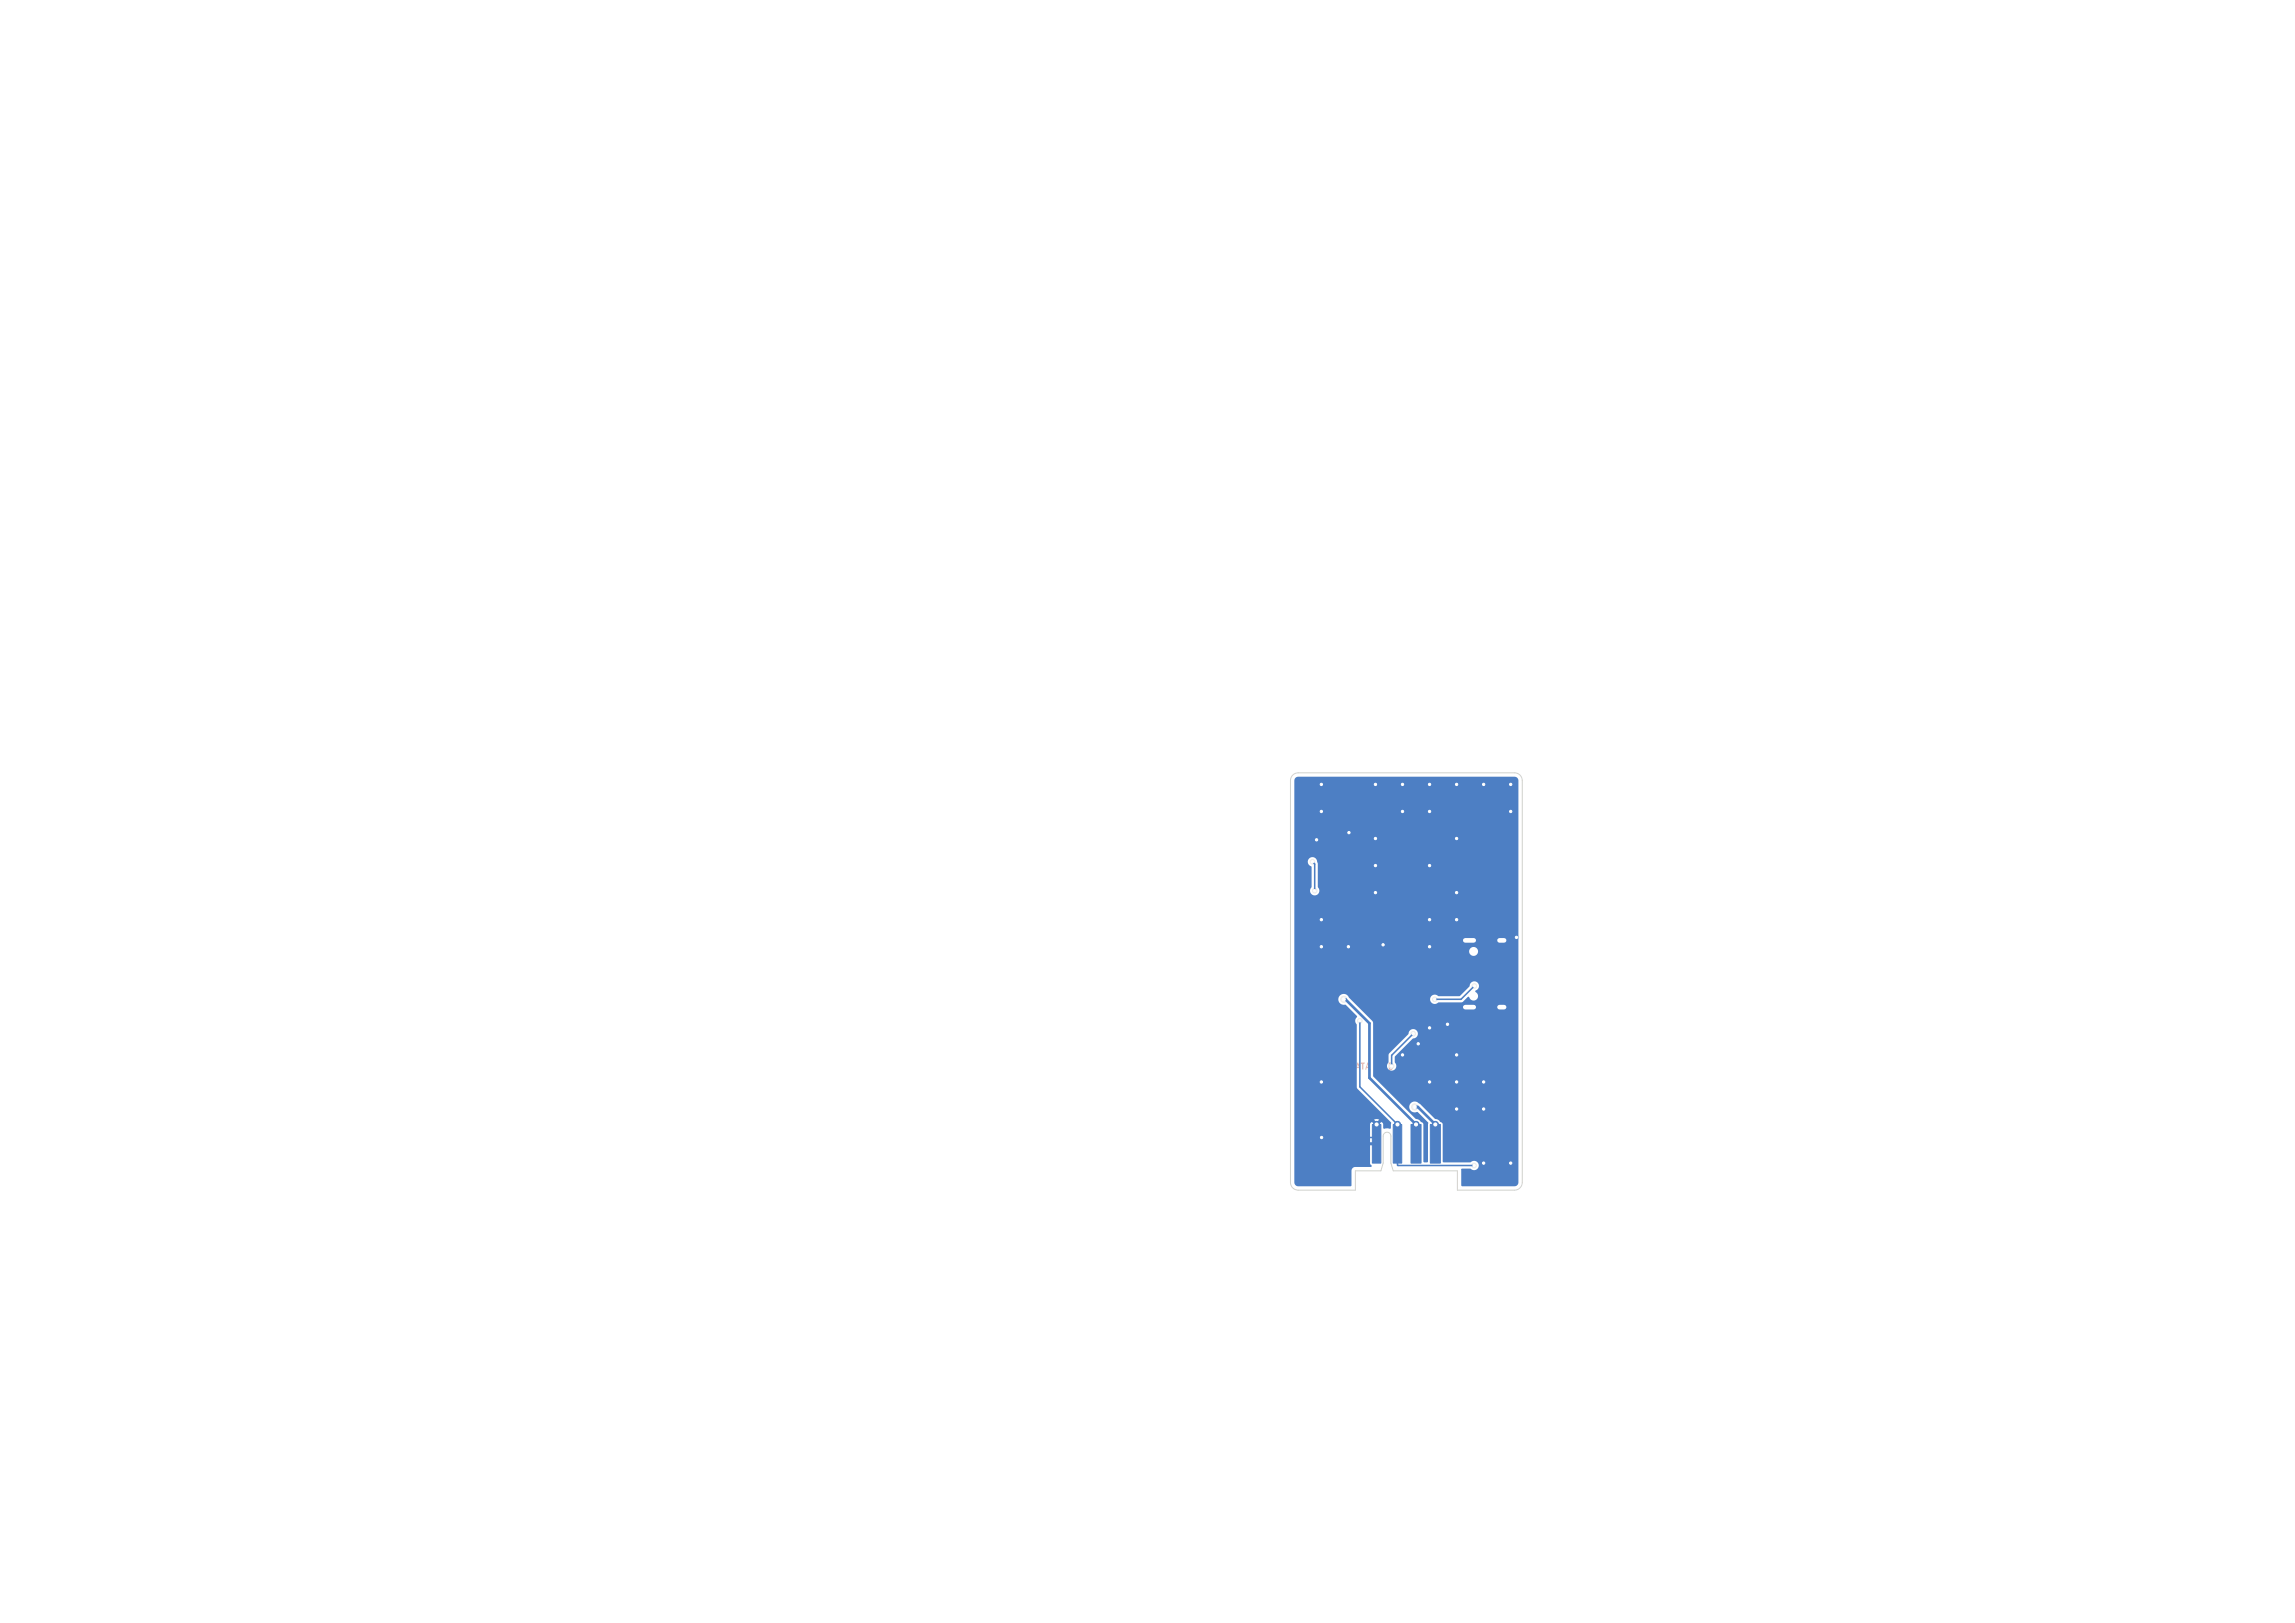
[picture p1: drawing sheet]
<svg xmlns="http://www.w3.org/2000/svg" width="297mm" height="210mm" viewBox="0 0 297 210" stroke-linecap="round" stroke-linejoin="round" font-family="sans-serif">
<defs><g id="words">
<g font-size="1.1" fill="#fff">
<text x="185.5" y="119.2">Geraet!</text>
<text x="172.1" y="122.6">MACS 1=12V</text>
<text x="184.9" y="122.6">3=D</text>
<text x="188.3" y="122.6">4=GND</text>
<text x="178.3" y="138.6">GND 5V</text>
</g>
<g font-size="1.1" fill="#e8b2a7">
<text x="188.7" y="124.6">inv.</text>
<text x="174.4" y="128.6">JP2:</text>
<text x="185.1" y="128.6">2-3=5V</text>
<text x="174.7" y="138.6">DATA</text>
</g>
</g></defs>
<g fill="none" stroke="#e8b2a7" stroke-width=".13">
<path d="M172.9 114.3v.1M172.9 113.6v.5M173.3 114.3v.1M173.3 113.6v.5M174.5 118.5h.3l.1 .5M174.8 113.6v.8l-.5-.8v.8M174.9 118.6l-.4 .2 .1 .2 .3-.1M175 116.6v.6l.2 .2 .2-.1 .1-.1v-.6M175.1 113.9h.3M175.2 118.5h.3l.1 .5M175.2 118.4v.6M175.5 113.6h-.4v.8h.4"/>
<path d="M175.8 113.6h.4M176 113.6v.8M176.3 116.6h-.3l-.2 .1 .1 .2 .3 .2v.2l-.1 .1-.3-.1M176.3 118.5l-.2-.1-.2 .2 .1 .3h.3M176.3 118.4v.7l-.1 .1h-.2M176.4 113.6h.5l-.5 .8h.5M176.6 116.6h.3l.1 .1-.1 .2 .1 .1 .1 .2-.2 .2h-.3zM176.6 116.9h.3M176.6 118.7l.4-.1v-.1l-.2-.1-.2 .1 .1 .4h.3M177.2 114l.4-.1 .1-.3h-.5v.8M177.6 118.5l-.2-.1-.1 .1 .1 .2h.2v.2h-.3M178 113.7l.2-.1a.27 .27 0 0 1 .3 .2v.3a.27 .27 0 0 1-.2 .3 .27 .27 0 0 1-.3-.3z"/>
<path d="M178.4 118.5l-.3-.1-.1 .2 .1 .3h.3M178.5 116.6v.8l-.5-.8v.8M178.7 118.5h.3v.5M178.7 118.2v.8M178.8 113.6h.4M178.9 116.6v.8M179 113.6v.8M179.2 116.9h.3M179.4 118.2v.6l.1 .2M179.5 113.9h.3M179.6 116.6h-.4v.8h.4M179.8 118.5l.2-.1 .2 .1v.3v.1h-.4z"/>
<path d="M179.9 113.6h-.4v.8h.4M180.5 116.8h.4l-.4 .6h.4M180.7 113.6v.8l-.5-.8v.8M180.8 118.5l-.2-.1-.1 .1 .1 .2h.2v.2h-.3M181 113.6h.5l-.5 .8h.5M181.2 116.8l.1 .5h.3M181.5 118.5l-.2-.1-.1 .1v.2h.3v.2h-.3M181.6 116.8v.6M181.8 113.6v.8M181.8 118.7l.4-.1v-.1l-.3-.1-.1 .1 .1 .4h.3M182.1 114.4l.2-.8 .3 .8M182.2 114.1h.3"/>
<path d="M182.2 116.9l-.2-.1-.1 .1v.2h.3v.2h-.3M182.6 118.4v.6M182.6 118.5h.3v.5M182.6 116.9h.3v.5M182.9 113.6v.8h.4M182.9 117l-.3 .2 .1 .2 .2-.1M183.2 118.7l.4-.1v-.1l-.2-.1-.2 .1 .1 .4h.3M183.3 116.9l.2-.1 .2 .1M183.3 116.8v.6M183.7 116.9l.1-.1 .2 .1v.5M183.7 116.9v.5M184 118.5l.2-.1 .1 .1"/>
<path d="M184 118.4v.6M184.1 114.4v-.8l.3 .5 .3-.5v.8M184.3 118.5l.1-.1 .2 .1v.5M184.3 118.5v.5M184.4 116.9l.2-.1 .1 .1M184.4 116.8v.6M184.7 116.9l.1-.1 .2 .1 .1 .5M184.7 116.9v.5M185 113.7l.2-.1a.27 .27 0 0 1 .3 .2v.3a.27 .27 0 0 1-.2 .3 .27 .27 0 0 1-.3-.3zM185.4 117.1l.4-.1v-.1l-.3-.1-.1 .1v.4h.4M185.9 113.9h.3M186.1 116.9h.3l.1 .5"/>
<path d="M186.1 116.8v.6M186.3 113.6h-.4v.8h.4M187 113.6a.36 .36 0 0 0-.4 .4 .36 .36 0 0 0 .5 .3v-.3h-.2M187.4 113.6v.8h.4M187.5 116.9l.2-.1 .1 .1M187.5 116.8v.6M187.8 116.9l.1-.1 .2 .1 .1 .5M187.8 116.9v.5M188.1 113.6v.8M188.5 116.6h.1M188.5 116.8v.6M188.8 116.8h.3"/>
<path d="M188.9 113.6a.35 .35 0 0 0-.5 .4 .35 .35 0 0 0 .5 .3M188.9 116.6v.6l.2 .2M189.2 113.9h.5M189.2 113.6v.8M189.7 113.6v.8M190.7 114.3v.1M190.7 113.6v.5M191.1 114.3v.1M191.1 113.6v.5M172.2 125.6v.8h.4M172.2 137.6h.5M172.5 137.6v.8"/>
<path d="M172.9 125.9h.2M173 138l.4-.1v-.3h-.4v.8M173.2 125.6h-.3v.8h.3M173.6 125.6a.4 .4 0 0 1 .4 .4 .4 .4 0 0 1-.4 .4zM173.8 138.3v.1M173.8 137.9h.1M173.9 124l.4-.1v-.3h-.4v.8M174.1 124l.3 .4M174.4 125.9h.1M174.4 126.3v.1M174.6 123.6l.6 .8M175.2 123.6l-.6 .8"/>
<path d="M175.4 126l.4-.1v-.3h-.4v.8M175.5 123.9h.6M175.5 124.2h.6M176.1 125.6l.2 .8 .1-.6 .2 .6 .2-.8M176.5 123.6v.8M176.8 123.7l.2-.1a.27 .27 0 0 1 .3 .2v.3a.27 .27 0 0 1-.2 .3 .27 .27 0 0 1-.3-.3zM177.1 126l.4-.1v-.3h-.4v.8M177.3 126l.2 .4M177.6 124.4h.5M177.6 123.8l.3-.2v.8M177.8 127.8l.2-.2v.8M177.8 128.4h.4"/>
<path d="M178.6 123.9l-.2-.1 .2-.2h.1l.2 .1-.2 .2M178.6 123.9l-.2 .2v.2l.2 .1h.1l.2-.2v-.1l-.2-.2M178.6 123.9h.1M178.6 128.1h.6M179.1 125.5l-.7 1.1M179.5 127.6h.3l.2 .2-.5 .6h.5M179.7 123.6h.5M179.9 121.6l-.3 .8M179.9 123.6v.8M180.3 123.6l.6 .8M180.3 127.9h.7M180.3 128.2h.7"/>
<path d="M180.4 125.6h-.3h-.2v.3l.4 .1 .1 .2-.2 .2-.3-.1M180.6 125.6h.4M180.7 121.6h.3l.2 .2-.5 .6h.5M180.8 125.6v.8M180.9 123.6l-.6 .8M181.2 123.9h.6M181.2 124.2h.6M181.3 127.8l.2-.2v.8M181.3 128.4h.5M181.3 125.9h.6M181.3 126.2h.6M181.5 121.9h.7"/>
<path d="M181.5 122.2h.7M182.1 127.6h.3l.1 .2-.5 .6h.5M182.2 123.6v.8M182.3 125.6v.8M182.6 123.7l.1-.1a.27 .27 0 0 1 .3 .2v.3a.27 .27 0 0 1-.2 .3 .27 .27 0 0 1-.3-.3zM182.7 127.6l.3 .8 .3-.8M182.8 125.6a.27 .27 0 0 1 .4 .2v.3a.27 .27 0 0 1-.3 .3 .27 .27 0 0 1-.3-.3zM182.9 121.6h-.4v.3h.4v.4l-.1 .1-.3-.1M183.2 121.6l.2 .8 .3-.8M183.4 124.4h.4M183.4 123.8l.2-.2v.8M183.4 137.5v1.1"/>
<path d="M183.6 125.9l-.1 .2v.2l.1 .1 .3-.1v-.1v-.2l-.1-.1M183.6 125.9l-.1-.1 .1-.2h.3v.1l-.1 .2M183.6 125.9h.2M184.5 122.3h.1M184.5 121.6h.5M184.6 137.6h.4l-.2 .3h.2v.4l-.1 .1-.3-.1M184.6 123.9l-.2 .2-.2-.1v-.4h.2l.2 .1-.1 .5-.1 .1-.2 .1M185.1 127.9l-.4 .5h.5M185.3 137.6l.2 .8 .3-.8M185.5 125.5l-.7 1.1M185.6 123.9l-.1 .2v.2l.1 .1h.2l.1-.2v-.1l-.1-.2M185.6 123.9l-.1-.1 .1-.2h.2l.1 .1-.1 .2"/>
<path d="M185.6 123.9h.2M186 137.6h.5l-.3 .3h.3v.4l-.2 .1-.3-.1M186.2 126.4l.3-.8 .3 .8M186.3 123.9h.3M186.3 126.1h.4M186.7 123.6h-.4v.8h.4M187 124.4h.4M187 123.8l.2-.2v.8M187.4 137.6v.8M187.5 125.6a.35 .35 0 0 0-.5 .4 .35 .35 0 0 0 .5 .3M187.7 125.6h.5M187.8 137.7l.2-.1a.27 .27 0 0 1 .3 .2v.3a.27 .27 0 0 1-.2 .3 .27 .27 0 0 1-.3-.3z"/>
<path d="M187.9 121.5l-.2 .6h.5M187.9 125.6v.8M188.4 123.6h.1M188.4 125.9h.6M188.4 126.2h.6M188.6 137.6h.3l.2 .2-.5 .6h.5M188.9 127.6l.3 .8 .2-.8M189.4 125.6v.8M189.8 125.7l.2-.1a.27 .27 0 0 1 .3 .2v.3a.27 .27 0 0 1-.3 .3 .27 .27 0 0 1-.2-.3zM190 137.6v.8M190.5 137.6h.1a.27 .27 0 0 1 .3 .2v.3a.27 .27 0 0 1-.3 .3 .27 .27 0 0 1-.2-.3zM190.6 125.6h.3l.2 .2-.5 .6h.5"/>
<path d="M191.2 137.6h.5l-.3 .3h.2v.4l-.1 .1-.3-.1M191.4 126.4h.4M191.4 125.8l.2-.2v.8"/>
</g>
<g fill="#fff" stroke="#fff" stroke-width=".13">
<circle cx="183.1" cy="143.2" r=".2"/>
<circle cx="173.9" cy="129.3" r=".2"/>
<circle cx="185.7" cy="129.3" r=".15"/>
<circle cx="190.8" cy="127.6" r=".15"/>
<circle cx="192" cy="143.5" r=".15"/>
<circle cx="171" cy="122.5" r=".15"/>
<circle cx="185" cy="112" r=".15"/>
<circle cx="178" cy="108.5" r=".15"/>
<circle cx="185" cy="140" r=".15"/>
<circle cx="185" cy="133" r=".15"/>
<circle cx="181.5" cy="101.5" r=".15"/>
<circle cx="185" cy="119" r=".15"/>
<circle cx="183.5" cy="135.1" r=".15"/>
<circle cx="192" cy="150.5" r=".15"/>
<circle cx="185" cy="105" r=".15"/>
<circle cx="181.5" cy="136.5" r=".15"/>
<circle cx="195.5" cy="150.5" r=".15"/>
<circle cx="188.5" cy="140" r=".15"/>
<circle cx="171" cy="140" r=".15"/>
<circle cx="170.4" cy="108.7" r=".15"/>
<circle cx="195.5" cy="105" r=".15"/>
<circle cx="195.5" cy="101.5" r=".15"/>
<circle cx="185" cy="101.5" r=".15"/>
<circle cx="192" cy="101.5" r=".15"/>
<circle cx="171" cy="101.5" r=".15"/>
<circle cx="188.5" cy="143.5" r=".15"/>
<circle cx="178" cy="101.5" r=".15"/>
<circle cx="188.5" cy="136.5" r=".15"/>
<circle cx="171" cy="147.2" r=".15"/>
<circle cx="196.2" cy="121.3" r=".15"/>
<circle cx="174.6" cy="107.7" r=".15"/>
<circle cx="171" cy="105" r=".15"/>
<circle cx="188.5" cy="115.5" r=".15"/>
<circle cx="187.3" cy="132.5" r=".15"/>
<circle cx="181.5" cy="105" r=".15"/>
<circle cx="188.5" cy="101.5" r=".15"/>
<circle cx="188.5" cy="108.5" r=".15"/>
<circle cx="178" cy="112" r=".15"/>
<circle cx="192" cy="140" r=".15"/>
<circle cx="178" cy="115.5" r=".15"/>
<circle cx="171" cy="119" r=".15"/>
<circle cx="170.1" cy="115.3" r=".15"/>
<circle cx="169.8" cy="111.5" r=".15"/>
<circle cx="176" cy="132.1" r=".15"/>
<circle cx="190.8" cy="150.8" r=".15"/>
<circle cx="182.9" cy="133.8" r=".15"/>
<circle cx="185.8" cy="145.5" r=".2"/>
<circle cx="183.3" cy="145.5" r=".2"/>
<circle cx="180.9" cy="145.5" r=".2"/>
<circle cx="178.2" cy="145.5" r=".2"/>
<circle cx="190.7" cy="123.1" r=".32"/>
<circle cx="190.7" cy="128.9" r=".32"/>
</g>
<path d="M189.6 130.3h1.1M194.1 121.7h.6M194.1 130.3h.6" fill="none" stroke="#fff" stroke-width=".6"/>
<g fill="#4d7fc4" stroke="#4d7fc4" stroke-width=".13">
<path d="M185.1 145.5h1.3v5h-1.3z"/>
<path d="M182.6 145.5h1.3v5h-1.3z"/>
<path d="M180.3 145.5h1.1v5h-1.1z"/>
<path d="M177.6 145.5h1.1v5h-1.1z"/>
<circle cx="185.8" cy="145.5" r=".4"/>
<circle cx="183.3" cy="145.5" r=".4"/>
<circle cx="180.9" cy="145.5" r=".4"/>
<circle cx="178.2" cy="145.5" r=".4"/>
</g>
<path d="M189.6 130.3h1.1M194.1 121.7h.6M194.1 130.3h.6" fill="none" stroke="#4d7fc4" stroke-width="1"/>
<g fill="#ececec" stroke="#ececec" stroke-width=".13">
<circle cx="183.1" cy="143.2" r=".4"/>
<circle cx="173.9" cy="129.3" r=".4"/>
<circle cx="185.7" cy="129.3" r=".3"/>
<circle cx="190.8" cy="127.6" r=".3"/>
<circle cx="192" cy="143.5" r=".3"/>
<circle cx="171" cy="122.5" r=".3"/>
<circle cx="185" cy="112" r=".3"/>
<circle cx="178" cy="108.5" r=".3"/>
<circle cx="185" cy="140" r=".3"/>
<circle cx="185" cy="133" r=".3"/>
<circle cx="181.5" cy="101.5" r=".3"/>
<circle cx="185" cy="119" r=".3"/>
<circle cx="183.5" cy="135.1" r=".3"/>
<circle cx="192" cy="150.5" r=".3"/>
<circle cx="185" cy="105" r=".3"/>
<circle cx="181.5" cy="136.5" r=".3"/>
<circle cx="195.5" cy="150.5" r=".3"/>
<circle cx="188.5" cy="140" r=".3"/>
<circle cx="171" cy="140" r=".3"/>
<circle cx="170.4" cy="108.7" r=".3"/>
<circle cx="195.5" cy="105" r=".3"/>
<circle cx="195.5" cy="101.5" r=".3"/>
<circle cx="185" cy="101.5" r=".3"/>
<circle cx="192" cy="101.5" r=".3"/>
<circle cx="171" cy="101.5" r=".3"/>
<circle cx="188.5" cy="143.5" r=".3"/>
<circle cx="178" cy="101.5" r=".3"/>
<circle cx="188.5" cy="136.5" r=".3"/>
<circle cx="171" cy="147.2" r=".3"/>
<circle cx="196.2" cy="121.3" r=".3"/>
<circle cx="174.6" cy="107.7" r=".3"/>
<circle cx="171" cy="105" r=".3"/>
<circle cx="188.5" cy="115.5" r=".3"/>
<circle cx="187.3" cy="132.5" r=".3"/>
<circle cx="181.5" cy="105" r=".3"/>
<circle cx="188.5" cy="101.5" r=".3"/>
<circle cx="188.5" cy="108.5" r=".3"/>
<circle cx="178" cy="112" r=".3"/>
<circle cx="192" cy="140" r=".3"/>
<circle cx="178" cy="115.5" r=".3"/>
<circle cx="171" cy="119" r=".3"/>
<circle cx="170.1" cy="115.3" r=".3"/>
<circle cx="169.8" cy="111.5" r=".3"/>
<circle cx="176" cy="132.1" r=".3"/>
<circle cx="190.8" cy="150.8" r=".3"/>
<circle cx="182.9" cy="133.8" r=".3"/>
</g>
<path d="M173.9 129.3h.2l3.1 3.1v7.1l6.1 6v2.5M183.1 143.2h.4l2.3 2.3v2.5" fill="none" stroke="#4d7fc4" stroke-width=".35"/>
<path d="M169.8 111.5l.3 .3v3.5M174.6 107.7l-1 1h-3.2M176 132.1v8.5l4.9 4.9v5.3h9.9M179 122.3h9.3M182.9 133.8l-2.8 2.8v1.3M190.8 127.6l-1.7 1.7h-3.4M194.4 130.3h-5.5v.7l-4.1 4.1h-1.3M196.2 121.3l-.3 .4h-5.7M171 147.2h7.2M178.2 145.5v2.5" fill="none" stroke="#4d7fc4" stroke-width=".2"/>
<g fill="#4d7fc4">
<path d="M167.7 100.6l.3-.1h28a.5 .5 0 0 1 .5 .5v14.3h-25.8l-.2-.5v-3.1l-.1-.3a.61 .61 0 0 0-1-.3 .61 .61 0 0 0 .3 1v2.7a.62 .62 0 0 0 .1 1 .62 .62 0 0 0 .9-.5h25.8v7.8h-5.2v-.1a.58 .58 0 0 0-1-.3 .58 .58 0 0 0 .2 .9 .58 .58 0 0 0 .8-.5h5.2v4.5h-5.1v-.2a.63 .63 0 0 0-.7-.4 .63 .63 0 0 0-.5 .7l-1.3 1.2h-2.7a.63 .63 0 0 0-.9-.1 .63 .63 0 0 0 0 1 .63 .63 0 0 0 .9-.1h2.9l.9-.7h.1a.6 .6 0 0 0 1 .3 .6 .6 0 0 0-.2-1v-.1l.4-.3 .1-.3h5.1v6.2h-13v-.2a.63 .63 0 0 0-.7-.4 .63 .63 0 0 0-.6 .6l-2.4 2.5-.1 1.1a.63 .63 0 0 0 0 .9 .63 .63 0 0 0 .9 0 .63 .63 0 0 0-.1-.9v-.7l2.3-2.3a.75 .75 0 0 0 .7-.6h13v19.2a.5 .5 0 0 1-.5 .5h-6.8l-.1-.1v-2.1l.1-.1h1.1a.63 .63 0 0 0 .9 .1 .63 .63 0 0 0 0-.9 .63 .63 0 0 0-.9 0h-3.6v-4.9l-.1-.3h-.2a.94 .94 0 0 0-.7-.4l-2-2a.73 .73 0 0 0-1.1-.1 .73 .73 0 0 0 .1 1.2h.8l1.3 1.4v5l-.1 .1h-.4l-.1-.1v-4.8l-.1-.3h-.2a.94 .94 0 0 0-.7-.4l-5.5-5.5v-7l-3.1-3.2a.71 .71 0 0 0-.9-.5 .71 .71 0 0 0-.5 .9 .71 .71 0 0 0 .9 .5l1.5 1.5v.1a.68 .68 0 0 0 0 1v8.2l4.1 4.1h-1.2l-.3-.1-.4 .1 .4 .3 .3-.3h1.2l.3 .4v.7l-.1 .1h-.8l-.1-.7-.2-.2-.5 .4a.2 .2 0 0 0-.1-.3 .2 .2 0 0 0-.2 .3l-.5-.4-.2 .2v2.4h.9l.2 .1-.1 .2-.1 .1h-.9v2.3l.2 .4-.1 .1h-2.1l-.2 .1-.2 .3-.1 2.1h-6.8l-.4-.2-.1-.3v-52z"/>
<path d="M178 145.6h.3l-.2 .1z"/>
</g>
<g fill="#fff" stroke="#fff" stroke-width=".13">
<circle cx="183.1" cy="143.2" r=".2"/>
<circle cx="173.9" cy="129.3" r=".2"/>
<circle cx="185.7" cy="129.3" r=".15"/>
<circle cx="190.8" cy="127.6" r=".15"/>
<circle cx="192" cy="143.5" r=".15"/>
<circle cx="171" cy="122.5" r=".15"/>
<circle cx="185" cy="112" r=".15"/>
<circle cx="178" cy="108.5" r=".15"/>
<circle cx="185" cy="140" r=".15"/>
<circle cx="185" cy="133" r=".15"/>
<circle cx="181.5" cy="101.5" r=".15"/>
<circle cx="185" cy="119" r=".15"/>
<circle cx="183.5" cy="135.1" r=".15"/>
<circle cx="192" cy="150.5" r=".15"/>
<circle cx="185" cy="105" r=".15"/>
<circle cx="181.5" cy="136.5" r=".15"/>
<circle cx="195.5" cy="150.5" r=".15"/>
<circle cx="188.5" cy="140" r=".15"/>
<circle cx="171" cy="140" r=".15"/>
<circle cx="170.4" cy="108.7" r=".15"/>
<circle cx="195.5" cy="105" r=".15"/>
<circle cx="195.5" cy="101.5" r=".15"/>
<circle cx="185" cy="101.5" r=".15"/>
<circle cx="192" cy="101.5" r=".15"/>
<circle cx="171" cy="101.5" r=".15"/>
<circle cx="188.5" cy="143.5" r=".15"/>
<circle cx="178" cy="101.5" r=".15"/>
<circle cx="188.5" cy="136.5" r=".15"/>
<circle cx="171" cy="147.2" r=".15"/>
<circle cx="196.2" cy="121.3" r=".15"/>
<circle cx="174.6" cy="107.7" r=".15"/>
<circle cx="171" cy="105" r=".15"/>
<circle cx="188.5" cy="115.5" r=".15"/>
<circle cx="187.3" cy="132.5" r=".15"/>
<circle cx="181.5" cy="105" r=".15"/>
<circle cx="188.5" cy="101.5" r=".15"/>
<circle cx="188.5" cy="108.5" r=".15"/>
<circle cx="178" cy="112" r=".15"/>
<circle cx="192" cy="140" r=".15"/>
<circle cx="178" cy="115.5" r=".15"/>
<circle cx="171" cy="119" r=".15"/>
<circle cx="170.1" cy="115.3" r=".15"/>
<circle cx="169.8" cy="111.5" r=".15"/>
<circle cx="176" cy="132.1" r=".15"/>
<circle cx="190.8" cy="150.8" r=".15"/>
<circle cx="182.9" cy="133.8" r=".15"/>
<circle cx="185.8" cy="145.5" r=".2"/>
<circle cx="183.3" cy="145.5" r=".2"/>
<circle cx="180.9" cy="145.5" r=".2"/>
<circle cx="178.2" cy="145.5" r=".2"/>
<circle cx="190.7" cy="123.1" r=".32"/>
<circle cx="190.7" cy="128.9" r=".32"/>
</g>
<path d="M189.6 130.3h1.1M194.1 121.7h.6M194.1 130.3h.6" fill="none" stroke="#fff" stroke-width=".6"/>
<path d="M167.3 100.3l.3-.2 .4-.1h28a1 1 0 0 1 1 1v52a1 1 0 0 1-1 1h-7.4v-2.5h-8.3l-.3-1v-3.5a.5 .5 0 0 0-.5-.5 .5 .5 0 0 0-.5 .5v3.5l-.3 1h-3.3v2.5h-7.4a1 1 0 0 1-1-1v-52l.1-.3z" fill="none" stroke="#d0d2cd" stroke-width=".13"/>
<use href="#words"/>
</svg>
